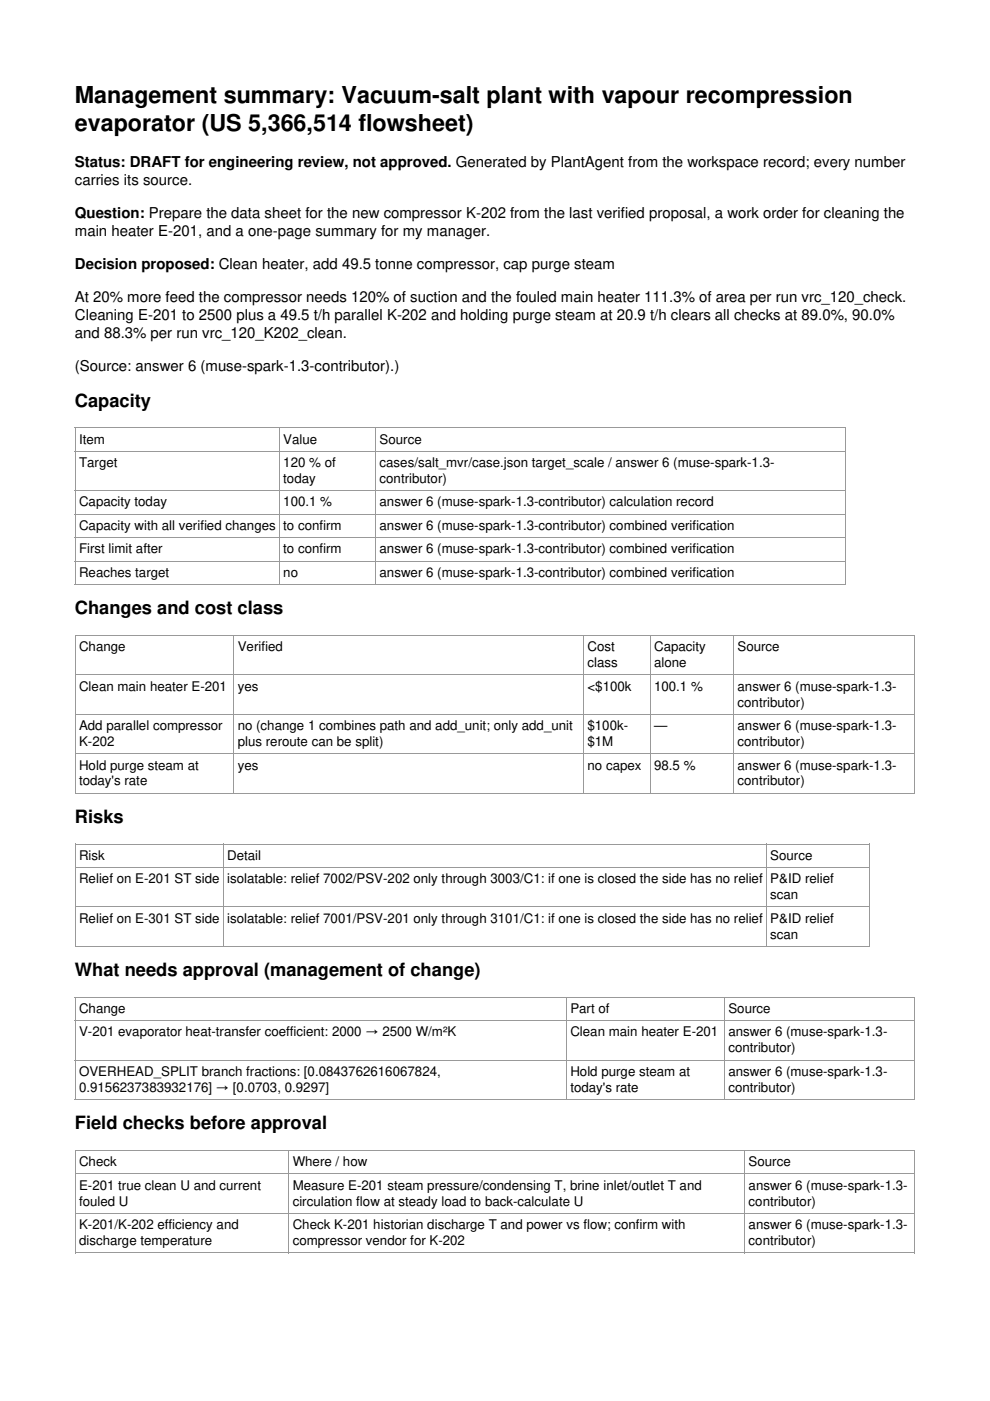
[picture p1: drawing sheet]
<svg xmlns="http://www.w3.org/2000/svg" width="210mm" height="297mm" viewBox="0 0 210 297" stroke-linecap="round" stroke-linejoin="round" font-family="sans-serif">
<defs><g id="words">
<g font-size="4.9">
<text x="15.9" y="21.9">Management summary: Vacuum-salt plant with vapour recompression</text>
<text x="15.9" y="27.8">evaporator (US 5,366,514 f</text>
<text x="76" y="27.8">lowsheet)</text>
</g>
<g font-size="3.9">
<text x="15.9" y="86.2">Capacity</text>
<text x="15.9" y="130.3">Changes and cost class</text>
<text x="15.9" y="174.5">Risks</text>
<text x="15.9" y="207">What needs approval (management of change)</text>
<text x="15.9" y="239.5">Field checks before approval</text>
</g>
<g font-size="3.2">
<text x="15.9" y="35.4">Status: DRAFT for engineering review, not approved. Generated by PlantAgent from the workspace record; every number</text>
<text x="15.9" y="39.3">carries its source.</text>
<text x="15.9" y="46.2">Question: Prepare the data sheet for the new compressor K-202 from the last verif</text>
<text x="131.6" y="46.2">ied proposal, a work order for cleaning the</text>
<text x="15.9" y="50">main heater E-201, and a one-page summary for my manager.</text>
<text x="15.9" y="57">Decision proposed: Clean heater, add 49.5 tonne compressor, cap purge steam</text>
<text x="15.9" y="64">At 20% more feed the compressor needs 120% of suction and the fouled main heater 111.3% of area per run vrc_120_check.</text>
<text x="15.9" y="67.8">Cleaning E-201 to 2500 plus a 49.5 t/h parallel K-202 and holding purge steam at 20.9 t/h clears all checks at 89.0%, 90.0%</text>
<text x="15.9" y="71.6">and 88.3% per run vrc_120_K202_clean.</text>
<text x="15.9" y="78.6">(Source: answer 6 (muse-spark-1.3-contributor).)</text>
</g>
<g font-size="2.8">
<text x="16.8" y="94">Item</text>
<text x="60.1" y="94">Value</text>
<text x="80.5" y="94">Source</text>
<text x="16.8" y="99">Target</text>
<text x="60.1" y="99">120 % of</text>
<text x="80.5" y="99">cases/salt_mvr/case.json target_scale / answer 6 (muse-spark-1.3-</text>
<text x="16.8" y="107.4">Capacity today</text>
<text x="60.1" y="102.4">today</text>
<text x="60.1" y="107.4">100.1 %</text>
<text x="80.5" y="102.4">contributor)</text>
<text x="80.5" y="107.4">answer 6 (muse-spark-1.3-contributor) calculation record</text>
<text x="16.8" y="112.4">Capacity with all verif</text>
<text x="42.5" y="112.4">ied changes</text>
<text x="60.1" y="112.4">to conf</text>
<text x="67.8" y="112.4">irm</text>
<text x="80.5" y="112.4">answer 6 (muse-spark-1.3-contributor) combined verif</text>
<text x="146.8" y="112.4">ication</text>
<text x="16.8" y="117.3">First limit after</text>
<text x="60.1" y="117.3">to conf</text>
<text x="67.8" y="117.3">irm</text>
<text x="80.5" y="117.3">answer 6 (muse-spark-1.3-contributor) combined verif</text>
<text x="146.8" y="117.3">ication</text>
<text x="16.8" y="122.3">Reaches target</text>
<text x="60.1" y="122.3">no</text>
<text x="80.5" y="122.3">answer 6 (muse-spark-1.3-contributor) combined verif</text>
<text x="146.8" y="122.3">ication</text>
<text x="16.8" y="138.1">Change</text>
<text x="50.4" y="138.1">Verif</text>
<text x="55.4" y="138.1">ied</text>
<text x="124.6" y="138.1">Cost</text>
<text x="124.6" y="141.5">class</text>
<text x="138.7" y="138.1">Capacity</text>
<text x="138.7" y="141.5">alone</text>
<text x="156.4" y="138.1">Source</text>
<text x="16.8" y="146.4">Clean main heater E-201</text>
<text x="50.4" y="146.4">yes</text>
<text x="124.6" y="146.4">&lt;$100k</text>
<text x="138.7" y="146.4">100.1 %</text>
<text x="156.4" y="146.4">answer 6 (muse-spark-1.3-</text>
<text x="156.4" y="149.8">contributor)</text>
<text x="16.8" y="154.8">Add parallel compressor</text>
<text x="50.4" y="154.8">no (change 1 combines path and add_unit; only add_unit</text>
<text x="124.6" y="154.8">$100k-</text>
<text x="138.7" y="154.8">—</text>
<text x="156.4" y="154.8">answer 6 (muse-spark-1.3-</text>
<text x="16.8" y="158.2">K-202</text>
<text x="50.4" y="158.2">plus reroute can be split)</text>
<text x="124.6" y="158.2">$1M</text>
<text x="156.4" y="158.2">contributor)</text>
<text x="16.8" y="163.1">Hold purge steam at</text>
<text x="16.8" y="166.5">today's rate</text>
<text x="50.4" y="163.1">yes</text>
<text x="124.6" y="163.1">no capex</text>
<text x="138.7" y="163.1">98.5 %</text>
<text x="156.4" y="163.1">answer 6 (muse-spark-1.3-</text>
<text x="156.4" y="166.5">contributor)</text>
<text x="16.8" y="182.3">Risk</text>
<text x="48.1" y="182.3">Detail</text>
<text x="163.3" y="182.3">Source</text>
<text x="16.8" y="187.3">Relief on E-201 ST side</text>
<text x="48.1" y="187.3">isolatable: relief 7002/PSV-202 only through 3003/C1: if one is closed the side has no relief</text>
<text x="163.3" y="187.3">P&amp;ID relief</text>
<text x="163.3" y="190.7">scan</text>
<text x="16.8" y="195.6">Relief on E-301 ST side</text>
<text x="48.1" y="195.6">isolatable: relief 7001/PSV-201 only through 3101/C1: if one is closed the side has no relief</text>
<text x="163.3" y="195.6">P&amp;ID relief</text>
<text x="163.3" y="199">scan</text>
<text x="16.8" y="214.8">Change</text>
<text x="120.9" y="214.8">Part of</text>
<text x="154.4" y="214.8">Source</text>
<text x="16.8" y="219.8">V-201 evaporator heat-transfer coef</text>
<text x="60.7" y="219.8">f</text>
<text x="60.7" y="219.8">icient: 2000 → 2500 W/m²K</text>
<text x="120.9" y="219.8">Clean main heater E-201</text>
<text x="154.4" y="219.8">answer 6 (muse-spark-1.3-</text>
<text x="154.4" y="223.1">contributor)</text>
<text x="16.8" y="228.1">OVERHEAD_SPLIT branch fractions: [0.0843762616067824,</text>
<text x="16.8" y="231.5">0.9156237383932176] → [0.0703, 0.9297]</text>
<text x="120.9" y="228.1">Hold purge steam at</text>
<text x="120.9" y="231.5">today's rate</text>
<text x="154.4" y="228.1">answer 6 (muse-spark-1.3-</text>
<text x="154.4" y="231.5">contributor)</text>
<text x="16.8" y="247.3">Check</text>
<text x="62.1" y="247.3">Where / how</text>
<text x="158.7" y="247.3">Source</text>
<text x="16.8" y="252.2">E-201 true clean U and current</text>
<text x="16.8" y="255.6">fouled U</text>
<text x="62.1" y="252.2">Measure E-201 steam pressure/condensing T, brine inlet/outlet T and</text>
<text x="62.1" y="255.6">circulation f</text>
<text x="75.5" y="255.6">low at steady load to back-calculate U</text>
<text x="158.7" y="252.2">answer 6 (muse-spark-1.3-</text>
<text x="158.7" y="255.6">contributor)</text>
<text x="16.8" y="260.6">K-201/K-202 ef</text>
<text x="16.8" y="264">discharge temperature</text>
<text x="35" y="260.6">f</text>
<text x="35" y="260.6">iciency and</text>
<text x="62.1" y="260.6">Check K-201 historian discharge T and power vs f</text>
<text x="62.1" y="264">compressor vendor for K-202</text>
<text x="123.7" y="260.6">low; conf</text>
<text x="134.8" y="260.6">irm with</text>
<text x="158.7" y="260.6">answer 6 (muse-spark-1.3-</text>
<text x="158.7" y="264">contributor)</text>
</g>
</g></defs>
<g fill="none" stroke="#999" stroke-width=".21">
<path d="M15.9 90.7h163.5M15.9 95.7h163.5M16 90.6v33.4M59.3 90.6v33.4M79.7 90.6v33.4M179.3 90.6v33.4M15.9 104h163.5M15.9 109h163.5M15.9 114h163.5M15.9 119h163.5M15.9 123.9h163.5M15.9 134.7h178.1"/>
<path d="M16 134.6v33.7M49.6 134.6v33.7M123.8 134.6v33.7M137.9 134.6v33.7M155.6 134.6v33.7M193.9 134.6v33.7M15.9 143.1h178.1M15.9 151.5h178.1M15.9 159.8h178.1M15.9 168.2h178.1M15.9 179h168.5M16 178.9v21.8"/>
<path d="M47.4 178.9v21.8M162.5 178.9v21.8M184.3 178.9v21.8M15.9 183.9h168.5M15.9 192.3h168.5M15.9 200.7h168.5M15.9 211.4h178.1M15.9 216.4h178.1M16 211.4v21.8M120.1 211.4v21.8M153.6 211.4v21.8M193.9 211.4v21.8"/>
<path d="M15.9 224.8h178.1M15.9 233.1h178.1M15.9 243.9h178.1M15.9 248.9h178.1M15.9 257.3h178.1M16 243.8v21.9M61.3 243.8v21.9M157.9 243.8v21.9M193.9 243.8v21.9M15.9 265.6h178.1"/>
</g>
<use href="#words"/>
</svg>
